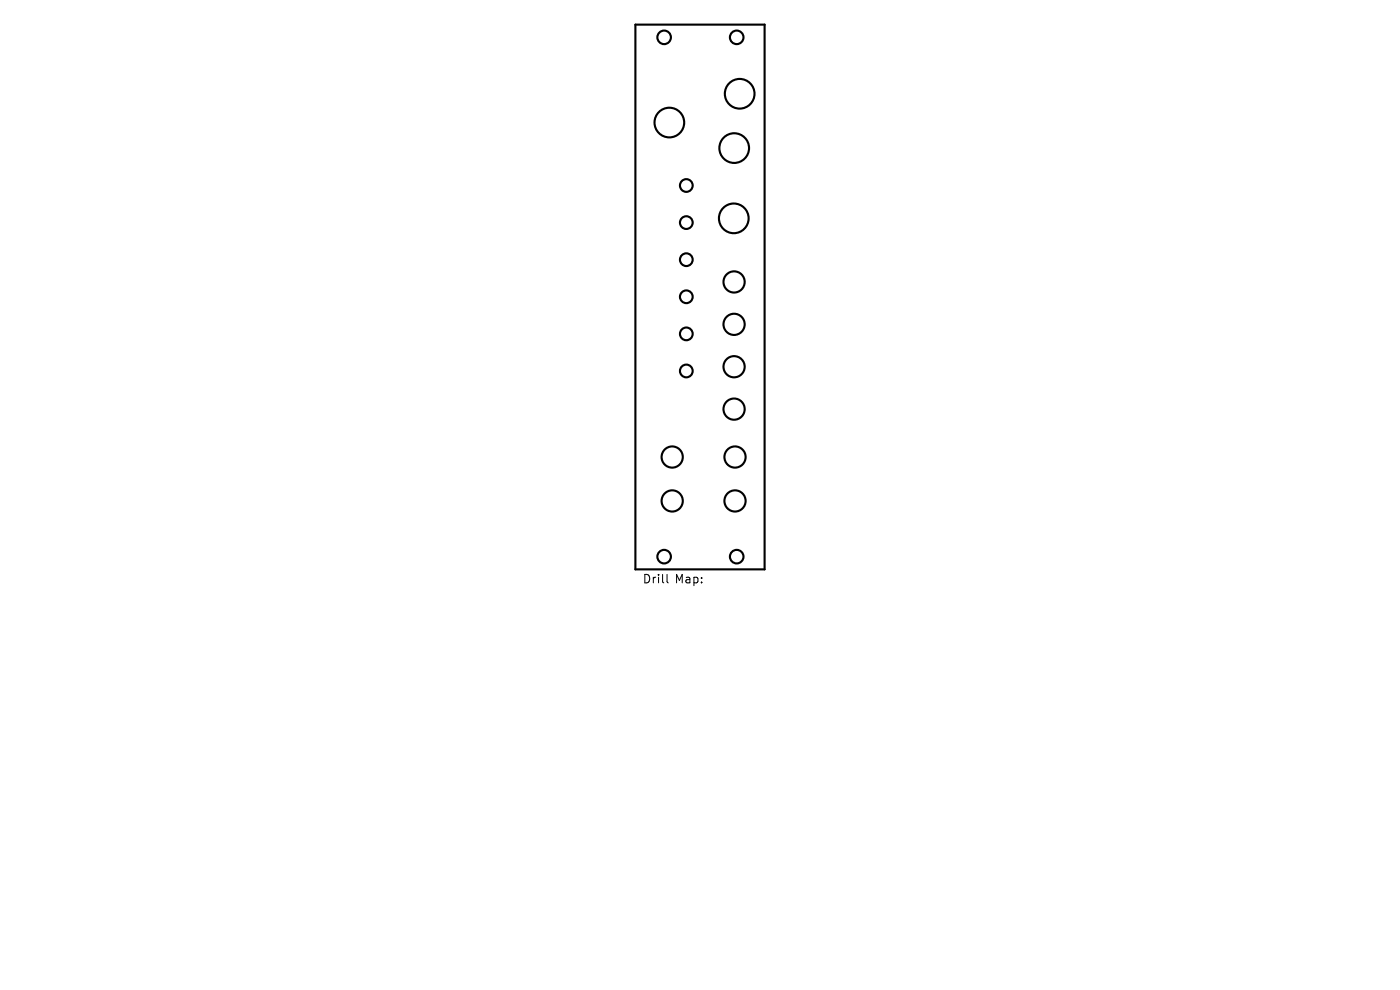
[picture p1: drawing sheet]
<svg xmlns="http://www.w3.org/2000/svg" width="297mm" height="210mm" viewBox="0 0 297 210" stroke-linecap="round" stroke-linejoin="round" font-family="sans-serif">
<defs><g id="words">
<g font-size="2.5">
<text x="136.4" y="124.1">Drill</text>
<text x="143.2" y="124.1">Map:</text>
</g>
</g></defs>
<g fill="none" stroke="#000" stroke-width=".45">
<path d="M134.8 5.2h27.4v115.6h-27.4z"/>
<circle cx="140.9" cy="7.9" r="1.44"/>
<circle cx="156.3" cy="7.9" r="1.44"/>
<circle cx="156.9" cy="19.9" r="3.1"/>
<circle cx="142" cy="26" r="3.1"/>
<circle cx="145.6" cy="39.4" r="1.35"/>
<circle cx="155.8" cy="31.4" r="3.1"/>
<circle cx="145.6" cy="47.2" r="1.35"/>
<circle cx="145.6" cy="55.1" r="1.35"/>
<circle cx="155.7" cy="46.3" r="3.1"/>
<circle cx="155.7" cy="59.8" r="2.25"/>
<circle cx="145.6" cy="70.8" r="1.35"/>
<circle cx="145.6" cy="78.7" r="1.35"/>
<circle cx="145.6" cy="63" r="1.35"/>
<circle cx="155.7" cy="68.8" r="2.25"/>
<circle cx="155.7" cy="77.8" r="2.25"/>
<circle cx="142.6" cy="96.9" r="2.25"/>
<circle cx="155.7" cy="86.8" r="2.25"/>
<circle cx="155.9" cy="96.9" r="2.25"/>
<circle cx="140.9" cy="118.1" r="1.44"/>
<circle cx="142.6" cy="106.3" r="2.25"/>
<circle cx="155.9" cy="106.3" r="2.25"/>
<circle cx="156.3" cy="118.1" r="1.44"/>
</g>
<path d="M141.5 121.8v1.6l.3 .2" fill="none" stroke="#000" stroke-width=".21"/>
<use href="#words"/>
</svg>
